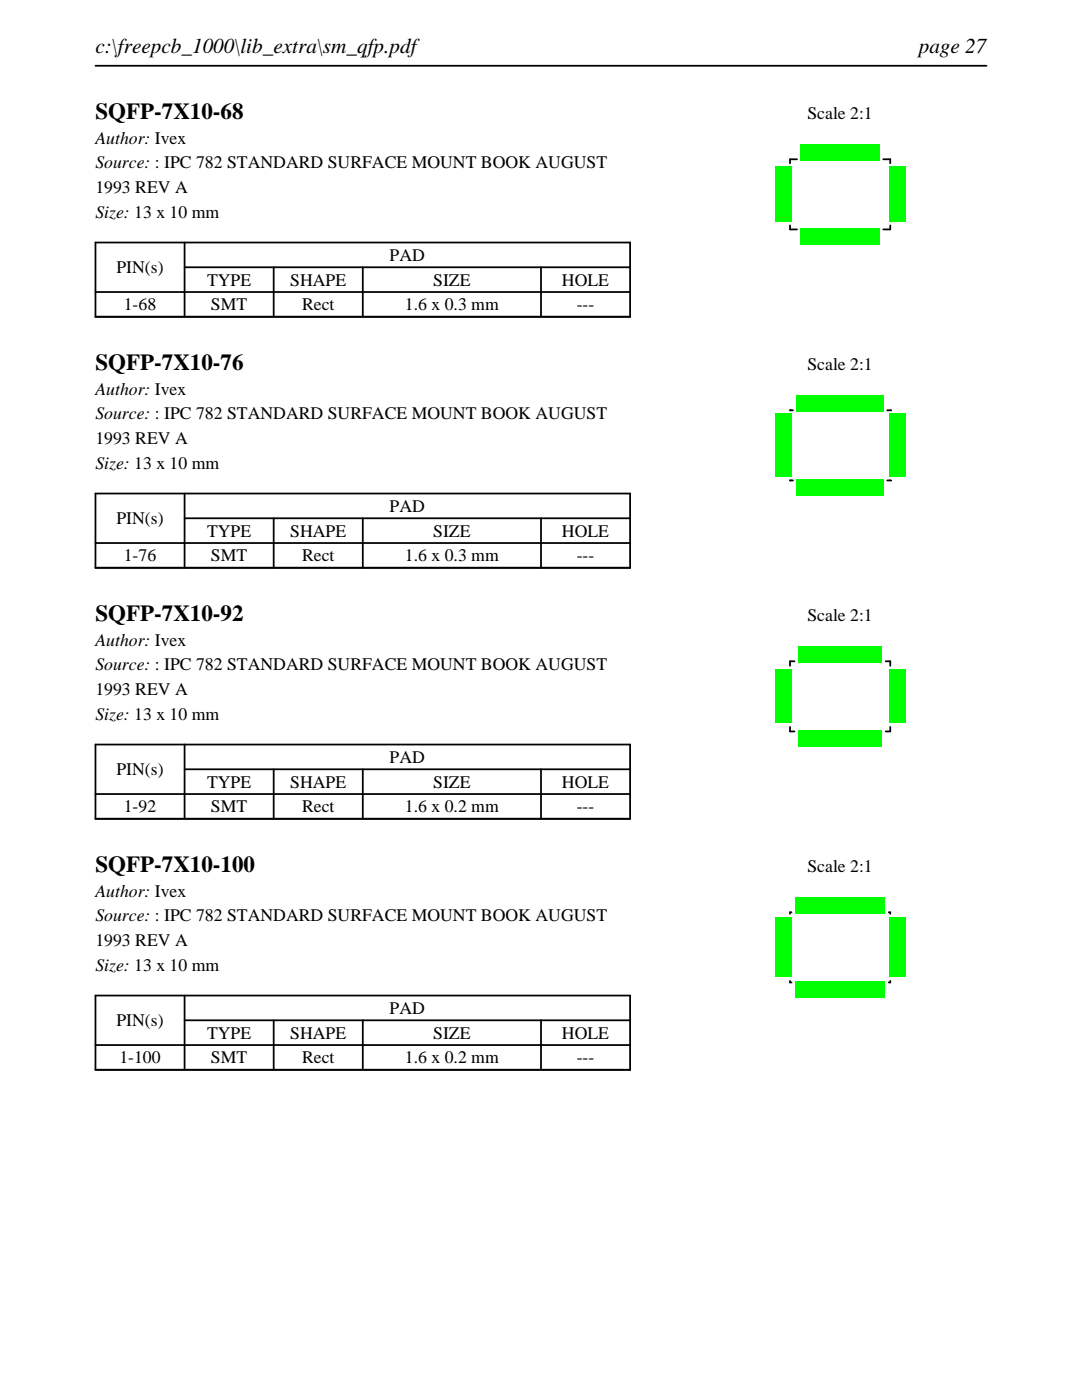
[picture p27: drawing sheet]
<svg xmlns="http://www.w3.org/2000/svg" width="216mm" height="279mm" viewBox="0 0 216 279" stroke-linecap="round" stroke-linejoin="round" font-family="sans-serif">
<defs><g id="words">
<g font-size="4.6">
<text x="19" y="23.7">SQFP-7X10-68</text>
<text x="19" y="73.8">SQFP-7X10-76</text>
<text x="19" y="123.9">SQFP-7X10-92</text>
<text x="19" y="174">SQFP-7X10-100</text>
</g>
<g font-size="4.2">
<text x="19" y="10.6">c:\freepcb_1000\lib_extra\sm_qfp.pdf</text>
<text x="183.3" y="10.6">page 27</text>
</g>
<g font-size="3.5">
<text x="161.1" y="23.7">Scale 2:1</text>
<text x="19" y="28.6">Author: Ivex</text>
<text x="19" y="33.6">Source: : IPC 782 STANDARD SURFACE MOUNT BOOK AUGUST</text>
<text x="19" y="38.5">1993 REV A</text>
<text x="19" y="43.5">Size: 13 x 10 mm</text>
<text x="77.8" y="52.1">PAD</text>
<text x="23.2" y="54.5">PIN(s)</text>
<text x="41.3" y="57">TYPE</text>
<text x="57.9" y="57">SHAPE</text>
<text x="86.4" y="57">SIZE</text>
<text x="112.1" y="57">HOLE</text>
<text x="24.7" y="61.9">1-68</text>
<text x="42.1" y="61.9">SMT</text>
<text x="60.3" y="61.9">Rect</text>
<text x="80.8" y="61.9">1.6 x 0.3 mm</text>
<text x="115.1" y="61.9">---</text>
<text x="161.1" y="73.8">Scale 2:1</text>
<text x="19" y="78.7">Author: Ivex</text>
<text x="19" y="83.7">Source: : IPC 782 STANDARD SURFACE MOUNT BOOK AUGUST</text>
<text x="19" y="88.6">1993 REV A</text>
<text x="19" y="93.6">Size: 13 x 10 mm</text>
<text x="23.2" y="104.6">PIN(s)</text>
<text x="41.3" y="107.1">TYPE</text>
<text x="57.9" y="107.1">SHAPE</text>
<text x="77.8" y="102.2">PAD</text>
<text x="86.4" y="107.1">SIZE</text>
<text x="112.1" y="107.1">HOLE</text>
<text x="24.7" y="112">1-76</text>
<text x="42.1" y="112">SMT</text>
<text x="60.3" y="112">Rect</text>
<text x="80.8" y="112">1.6 x 0.3 mm</text>
<text x="115.1" y="112">---</text>
<text x="161.1" y="123.9">Scale 2:1</text>
<text x="19" y="128.8">Author: Ivex</text>
<text x="19" y="133.8">Source: : IPC 782 STANDARD SURFACE MOUNT BOOK AUGUST</text>
<text x="19" y="138.7">1993 REV A</text>
<text x="19" y="143.7">Size: 13 x 10 mm</text>
<text x="23.2" y="154.7">PIN(s)</text>
<text x="77.8" y="152.3">PAD</text>
<text x="41.3" y="157.2">TYPE</text>
<text x="57.9" y="157.2">SHAPE</text>
<text x="86.4" y="157.2">SIZE</text>
<text x="112.1" y="157.2">HOLE</text>
<text x="24.7" y="162.1">1-92</text>
<text x="42.1" y="162.1">SMT</text>
<text x="60.3" y="162.1">Rect</text>
<text x="80.8" y="162.1">1.6 x 0.2 mm</text>
<text x="115.1" y="162.1">---</text>
<text x="161.1" y="174">Scale 2:1</text>
<text x="19" y="178.9">Author: Ivex</text>
<text x="19" y="183.9">Source: : IPC 782 STANDARD SURFACE MOUNT BOOK AUGUST</text>
<text x="19" y="188.8">1993 REV A</text>
<text x="19" y="193.7">Size: 13 x 10 mm</text>
<text x="77.8" y="202.4">PAD</text>
<text x="23.2" y="204.8">PIN(s)</text>
<text x="41.3" y="207.3">TYPE</text>
<text x="57.9" y="207.3">SHAPE</text>
<text x="86.4" y="207.3">SIZE</text>
<text x="112.1" y="207.3">HOLE</text>
<text x="23.8" y="212.2">1-100</text>
<text x="42.1" y="212.2">SMT</text>
<text x="60.3" y="212.2">Rect</text>
<text x="80.8" y="212.2">1.6 x 0.2 mm</text>
<text x="115.1" y="212.2">---</text>
</g>
</g></defs>
<path d="M19 13.1h177.8M19 48.4h106.7v14.8h-106.7zM19 58.3h106.7M36.8 53.3h88.9M36.8 48.4v14.8M54.6 53.3v9.9M72.4 53.3v9.9M107.9 53.3v9.9" fill="none" stroke="#000" stroke-width=".35"/>
<path d="M157.6 31.8h1.4zM157.6 31.8v.8zM176.2 31.8h1.4zM177.6 31.8v.8zM157.6 45.8h1.4zM157.6 45v.8zM176.2 45.8h1.4zM177.6 45v.8z" fill="none" stroke="#000" stroke-width=".36"/>
<g fill="#0f0">
<path d="M159.7 45.6h.6v3.2h-.6z"/>
<path d="M160.5 45.6h.6v3.2h-.6z"/>
<path d="M161.3 45.6h.6v3.2h-.6z"/>
<path d="M162.1 45.6h.6v3.2h-.6z"/>
<path d="M162.9 45.6h.6v3.2h-.6z"/>
<path d="M163.7 45.6h.6v3.2h-.6z"/>
<path d="M164.5 45.6h.6v3.2h-.6z"/>
<path d="M165.3 45.6h.6v3.2h-.6z"/>
<path d="M166.1 45.6h.6v3.2h-.6z"/>
<path d="M166.9 45.6h.6v3.2h-.6z"/>
<path d="M167.7 45.6h.6v3.2h-.6z"/>
<path d="M168.5 45.6h.6v3.2h-.6z"/>
<path d="M169.3 45.6h.6v3.2h-.6z"/>
<path d="M170.1 45.6h.6v3.2h-.6z"/>
<path d="M170.9 45.6h.6v3.2h-.6z"/>
<path d="M171.7 45.6h.6v3.2h-.6z"/>
<path d="M172.5 45.6h.6v3.2h-.6z"/>
<path d="M173.3 45.6h.6v3.2h-.6z"/>
<path d="M174.1 45.6h.6v3.2h-.6z"/>
<path d="M174.9 45.6h.6v3.2h-.6z"/>
<path d="M177.4 43.7h3.2v.6h-3.2z"/>
<path d="M177.4 42.9h3.2v.6h-3.2z"/>
<path d="M177.4 42.1h3.2v.6h-3.2z"/>
<path d="M177.4 41.3h3.2v.6h-3.2z"/>
<path d="M177.4 40.5h3.2v.6h-3.2z"/>
<path d="M177.4 39.7h3.2v.6h-3.2z"/>
<path d="M177.4 38.9h3.2v.6h-3.2z"/>
<path d="M177.4 38.1h3.2v.6h-3.2z"/>
<path d="M177.4 37.3h3.2v.6h-3.2z"/>
<path d="M177.4 36.5h3.2v.6h-3.2z"/>
<path d="M177.4 35.7h3.2v.6h-3.2z"/>
<path d="M177.4 34.9h3.2v.6h-3.2z"/>
<path d="M177.4 34.1h3.2v.6h-3.2z"/>
<path d="M177.4 33.3h3.2v.6h-3.2z"/>
<path d="M174.9 28.8h.6v3.2h-.6z"/>
<path d="M174.1 28.8h.6v3.2h-.6z"/>
<path d="M173.3 28.8h.6v3.2h-.6z"/>
<path d="M172.5 28.8h.6v3.2h-.6z"/>
<path d="M171.7 28.8h.6v3.2h-.6z"/>
<path d="M170.9 28.8h.6v3.2h-.6z"/>
<path d="M170.1 28.8h.6v3.2h-.6z"/>
<path d="M169.3 28.8h.6v3.2h-.6z"/>
<path d="M168.5 28.8h.6v3.2h-.6z"/>
<path d="M167.7 28.8h.6v3.2h-.6z"/>
<path d="M166.9 28.8h.6v3.2h-.6z"/>
<path d="M166.1 28.8h.6v3.2h-.6z"/>
<path d="M165.3 28.8h.6v3.2h-.6z"/>
<path d="M164.5 28.8h.6v3.2h-.6z"/>
<path d="M163.7 28.8h.6v3.2h-.6z"/>
<path d="M162.9 28.8h.6v3.2h-.6z"/>
<path d="M162.1 28.8h.6v3.2h-.6z"/>
<path d="M161.3 28.8h.6v3.2h-.6z"/>
<path d="M160.5 28.8h.6v3.2h-.6z"/>
<path d="M159.7 28.8h.6v3.2h-.6z"/>
<path d="M154.6 33.3h3.2v.6h-3.2z"/>
<path d="M154.6 34.1h3.2v.6h-3.2z"/>
<path d="M154.6 34.9h3.2v.6h-3.2z"/>
<path d="M154.6 35.7h3.2v.6h-3.2z"/>
<path d="M154.6 36.5h3.2v.6h-3.2z"/>
<path d="M154.6 37.3h3.2v.6h-3.2z"/>
<path d="M154.6 38.1h3.2v.6h-3.2z"/>
<path d="M154.6 38.9h3.2v.6h-3.2z"/>
<path d="M154.6 39.7h3.2v.6h-3.2z"/>
<path d="M154.6 40.5h3.2v.6h-3.2z"/>
<path d="M154.6 41.3h3.2v.6h-3.2z"/>
<path d="M154.6 42.1h3.2v.6h-3.2z"/>
<path d="M154.6 42.9h3.2v.6h-3.2z"/>
<path d="M154.6 43.7h3.2v.6h-3.2z"/>
</g>
<path d="M19 98.5h106.7v14.8h-106.7zM36.8 98.5v14.8M19 108.4h106.7M36.8 103.4h88.9M54.6 103.4v9.9M72.4 103.4v9.9M107.9 103.4v9.9" fill="none" stroke="#000" stroke-width=".35"/>
<path d="M157.6 95.9h.6zM157.6 81.9h.6zM177 95.9h.6zM177 81.9h.6z" fill="none" stroke="#000" stroke-width=".36"/>
<g fill="#000">
<circle cx="157.6" cy="95.9" r=".18"/>
<circle cx="157.6" cy="81.9" r=".18"/>
<circle cx="177.6" cy="81.9" r=".18"/>
<circle cx="177.6" cy="95.9" r=".18"/>
</g>
<g fill="#0f0">
<path d="M158.9 95.7h.6v3.2h-.6z"/>
<path d="M159.7 95.7h.6v3.2h-.6z"/>
<path d="M160.5 95.7h.6v3.2h-.6z"/>
<path d="M161.3 95.7h.6v3.2h-.6z"/>
<path d="M162.1 95.7h.6v3.2h-.6z"/>
<path d="M162.9 95.7h.6v3.2h-.6z"/>
<path d="M163.7 95.7h.6v3.2h-.6z"/>
<path d="M164.5 95.7h.6v3.2h-.6z"/>
<path d="M165.3 95.7h.6v3.2h-.6z"/>
<path d="M166.1 95.7h.6v3.2h-.6z"/>
<path d="M166.9 95.7h.6v3.2h-.6z"/>
<path d="M167.7 95.7h.6v3.2h-.6z"/>
<path d="M168.5 95.7h.6v3.2h-.6z"/>
<path d="M169.3 95.7h.6v3.2h-.6z"/>
<path d="M170.1 95.7h.6v3.2h-.6z"/>
<path d="M170.9 95.7h.6v3.2h-.6z"/>
<path d="M171.7 95.7h.6v3.2h-.6z"/>
<path d="M172.5 95.7h.6v3.2h-.6z"/>
<path d="M173.3 95.7h.6v3.2h-.6z"/>
<path d="M174.1 95.7h.6v3.2h-.6z"/>
<path d="M174.9 95.7h.6v3.2h-.6z"/>
<path d="M175.7 95.7h.6v3.2h-.6z"/>
<path d="M177.4 94.6h3.2v.6h-3.2z"/>
<path d="M177.4 93.8h3.2v.6h-3.2z"/>
<path d="M177.4 93h3.2v.6h-3.2z"/>
<path d="M177.4 92.2h3.2v.6h-3.2z"/>
<path d="M177.4 91.4h3.2v.6h-3.2z"/>
<path d="M177.4 90.6h3.2v.6h-3.2z"/>
<path d="M177.4 89.8h3.2v.6h-3.2z"/>
<path d="M177.4 89h3.2v.6h-3.2z"/>
<path d="M177.4 88.2h3.2v.6h-3.2z"/>
<path d="M177.4 87.4h3.2v.6h-3.2z"/>
<path d="M177.4 86.6h3.2v.6h-3.2z"/>
<path d="M177.4 85.8h3.2v.6h-3.2z"/>
<path d="M177.4 85h3.2v.6h-3.2z"/>
<path d="M177.4 84.2h3.2v.6h-3.2z"/>
<path d="M177.4 83.4h3.2v.6h-3.2z"/>
<path d="M177.4 82.6h3.2v.6h-3.2z"/>
<path d="M175.7 78.9h.6v3.2h-.6z"/>
<path d="M174.9 78.9h.6v3.2h-.6z"/>
<path d="M174.1 78.9h.6v3.2h-.6z"/>
<path d="M173.3 78.9h.6v3.2h-.6z"/>
<path d="M172.5 78.9h.6v3.2h-.6z"/>
<path d="M171.7 78.9h.6v3.2h-.6z"/>
<path d="M170.9 78.9h.6v3.2h-.6z"/>
<path d="M170.1 78.9h.6v3.2h-.6z"/>
<path d="M169.3 78.9h.6v3.2h-.6z"/>
<path d="M168.5 78.9h.6v3.2h-.6z"/>
<path d="M167.7 78.9h.6v3.2h-.6z"/>
<path d="M166.9 78.9h.6v3.2h-.6z"/>
<path d="M166.1 78.9h.6v3.2h-.6z"/>
<path d="M165.3 78.9h.6v3.2h-.6z"/>
<path d="M164.5 78.9h.6v3.2h-.6z"/>
<path d="M163.7 78.9h.6v3.2h-.6z"/>
<path d="M162.9 78.9h.6v3.2h-.6z"/>
<path d="M162.1 78.9h.6v3.2h-.6z"/>
<path d="M161.3 78.9h.6v3.2h-.6z"/>
<path d="M160.5 78.9h.6v3.2h-.6z"/>
<path d="M159.7 78.9h.6v3.2h-.6z"/>
<path d="M158.9 78.9h.6v3.2h-.6z"/>
<path d="M154.6 82.6h3.2v.6h-3.2z"/>
<path d="M154.6 83.4h3.2v.6h-3.2z"/>
<path d="M154.6 84.2h3.2v.6h-3.2z"/>
<path d="M154.6 85h3.2v.6h-3.2z"/>
<path d="M154.6 85.8h3.2v.6h-3.2z"/>
<path d="M154.6 86.6h3.2v.6h-3.2z"/>
<path d="M154.6 87.4h3.2v.6h-3.2z"/>
<path d="M154.6 88.2h3.2v.6h-3.2z"/>
<path d="M154.6 89h3.2v.6h-3.2z"/>
<path d="M154.6 89.8h3.2v.6h-3.2z"/>
<path d="M154.6 90.6h3.2v.6h-3.2z"/>
<path d="M154.6 91.4h3.2v.6h-3.2z"/>
<path d="M154.6 92.2h3.2v.6h-3.2z"/>
<path d="M154.6 93h3.2v.6h-3.2z"/>
<path d="M154.6 93.8h3.2v.6h-3.2z"/>
<path d="M154.6 94.6h3.2v.6h-3.2z"/>
</g>
<g fill="none" stroke="#000" stroke-width=".35">
<path d="M19 148.6h106.7v14.8h-106.7zM19 158.5h106.7M36.8 153.5h88.9M36.8 148.6v14.8M54.6 153.5v9.9M72.4 153.5v9.9M107.9 153.5v9.9M19 198.7h106.7v14.8h-106.7zM36.8 198.7v14.8M19 208.6h106.7M36.8 203.6h88.9M54.6 203.6v9.9"/>
<path d="M72.4 203.6v9.9M107.9 203.6v9.9"/>
</g>
<g fill="none" stroke="#000" stroke-width=".36">
<path d="M157.6 132h.9zM157.6 132v.9zM176.7 132h.9zM177.6 132v.9zM157.6 146h.9zM157.6 145.1v.9zM176.7 146h.9zM177.6 145.1v.9zM157.6 196.1h.3zM157.6 195.8v.3zM157.6 182.1h.3zM157.6 182.1v.3z"/>
<path d="M177.3 196.1h.3zM177.3 182.1h.3zM177.6 195.8v.3zM177.6 182.1v.3z"/>
</g>
<g fill="none" stroke="#0f0" stroke-width=".4">
<path d="M154.6 139.9h3.2M154.6 139.3h3.2M154.6 138.7h3.2M154.6 138.1h3.2M154.6 137.5h3.2M154.6 136.9h3.2M154.6 136.3h3.2M154.6 135.7h3.2M154.6 135.1h3.2M154.6 134.5h3.2M154.6 133.9h3.2M159.5 129v3.2"/>
<path d="M160.1 129v3.2M160.7 129v3.2M161.3 129v3.2M161.9 129v3.2M162.5 129v3.2M163.1 129v3.2M163.7 129v3.2M164.3 129v3.2M164.9 129v3.2M165.5 129v3.2M166.1 129v3.2M166.7 129v3.2"/>
<path d="M167.3 129v3.2M167.9 129v3.2M168.5 129v3.2M169.1 129v3.2M169.7 129v3.2M170.3 129v3.2M170.9 129v3.2M171.5 129v3.2M172.1 129v3.2M172.7 129v3.2M173.3 129v3.2M173.9 129v3.2"/>
<path d="M174.5 129v3.2M175.1 129v3.2M175.7 129v3.2M177.4 139.9h3.2M177.4 139.3h3.2M177.4 138.7h3.2M177.4 138.1h3.2M177.4 137.5h3.2M177.4 136.9h3.2M177.4 136.3h3.2M177.4 135.7h3.2M177.4 135.1h3.2"/>
<path d="M177.4 134.5h3.2M177.4 133.9h3.2M154.6 144.1h3.2M154.6 143.5h3.2M154.6 142.9h3.2M154.6 142.3h3.2M154.6 141.7h3.2M154.6 141.1h3.2M154.6 140.5h3.2M159.5 145.8v3.2M160.1 145.8v3.2M160.7 145.8v3.2"/>
<path d="M161.3 145.8v3.2M161.9 145.8v3.2M162.5 145.8v3.2M163.1 145.8v3.2M163.7 145.8v3.2M164.3 145.8v3.2M164.9 145.8v3.2M165.5 145.8v3.2M166.1 145.8v3.2M166.7 145.8v3.2M167.3 145.8v3.2M167.9 145.8v3.2"/>
<path d="M168.5 145.8v3.2M169.1 145.8v3.2M169.7 145.8v3.2M170.3 145.8v3.2M170.9 145.8v3.2M171.5 145.8v3.2M172.1 145.8v3.2M172.7 145.8v3.2M173.3 145.8v3.2M173.9 145.8v3.2M174.5 145.8v3.2M175.1 145.8v3.2"/>
<path d="M175.7 145.8v3.2M177.4 144.1h3.2M177.4 143.5h3.2M177.4 142.9h3.2M177.4 142.3h3.2M177.4 141.7h3.2M177.4 141.1h3.2M177.4 140.5h3.2M158.9 179.1v3.2M159.5 179.1v3.2M160.1 179.1v3.2M160.7 179.1v3.2"/>
<path d="M161.3 179.1v3.2M161.9 179.1v3.2M162.5 179.1v3.2M163.1 179.1v3.2M163.7 179.1v3.2M164.3 179.1v3.2M164.9 179.1v3.2M165.5 179.1v3.2M166.1 179.1v3.2M166.7 179.1v3.2M167.3 179.1v3.2M167.9 179.1v3.2"/>
<path d="M168.5 179.1v3.2M169.1 179.1v3.2M169.7 179.1v3.2M170.3 179.1v3.2M170.9 179.1v3.2M171.5 179.1v3.2M172.1 179.1v3.2M172.7 179.1v3.2M173.3 179.1v3.2M173.9 179.1v3.2M174.5 179.1v3.2M175.1 179.1v3.2"/>
<path d="M175.7 179.1v3.2M176.3 179.1v3.2M154.6 194.8h3.2M154.6 194.2h3.2M154.6 193.6h3.2M154.6 193h3.2M154.6 192.4h3.2M154.6 191.8h3.2M154.6 191.2h3.2M154.6 190.6h3.2M154.6 190h3.2M154.6 189.4h3.2"/>
<path d="M154.6 188.8h3.2M154.6 188.2h3.2M154.6 187.6h3.2M154.6 187h3.2M154.6 186.4h3.2M154.6 185.8h3.2M154.6 185.2h3.2M154.6 184.6h3.2M154.6 184h3.2M154.6 183.4h3.2M158.9 195.9v3.2M159.5 195.9v3.2"/>
<path d="M160.1 195.9v3.2M160.7 195.9v3.2M161.3 195.9v3.2M161.9 195.9v3.2M162.5 195.9v3.2M163.1 195.9v3.2M163.7 195.9v3.2M164.3 195.9v3.2M164.9 195.9v3.2M165.5 195.9v3.2M166.1 195.9v3.2M166.7 195.9v3.2"/>
<path d="M167.3 195.9v3.2M167.9 195.9v3.2M168.5 195.9v3.2M169.1 195.9v3.2M169.7 195.9v3.2M170.3 195.9v3.2M170.9 195.9v3.2M171.5 195.9v3.2M172.1 195.9v3.2M172.7 195.9v3.2M173.3 195.9v3.2M173.9 195.9v3.2"/>
<path d="M174.5 195.9v3.2M175.1 195.9v3.2M175.7 195.9v3.2M176.3 195.9v3.2M177.4 194.8h3.2M177.4 194.2h3.2M177.4 193.6h3.2M177.4 193h3.2M177.4 192.4h3.2M177.4 191.8h3.2M177.4 191.2h3.2M177.4 190.6h3.2"/>
<path d="M177.4 190h3.2M177.4 189.4h3.2M177.4 188.8h3.2M177.4 188.2h3.2M177.4 187.6h3.2M177.4 187h3.2M177.4 186.4h3.2M177.4 185.8h3.2M177.4 185.2h3.2M177.4 184.6h3.2M177.4 184h3.2M177.4 183.4h3.2"/>
</g>
<use href="#words"/>
</svg>
